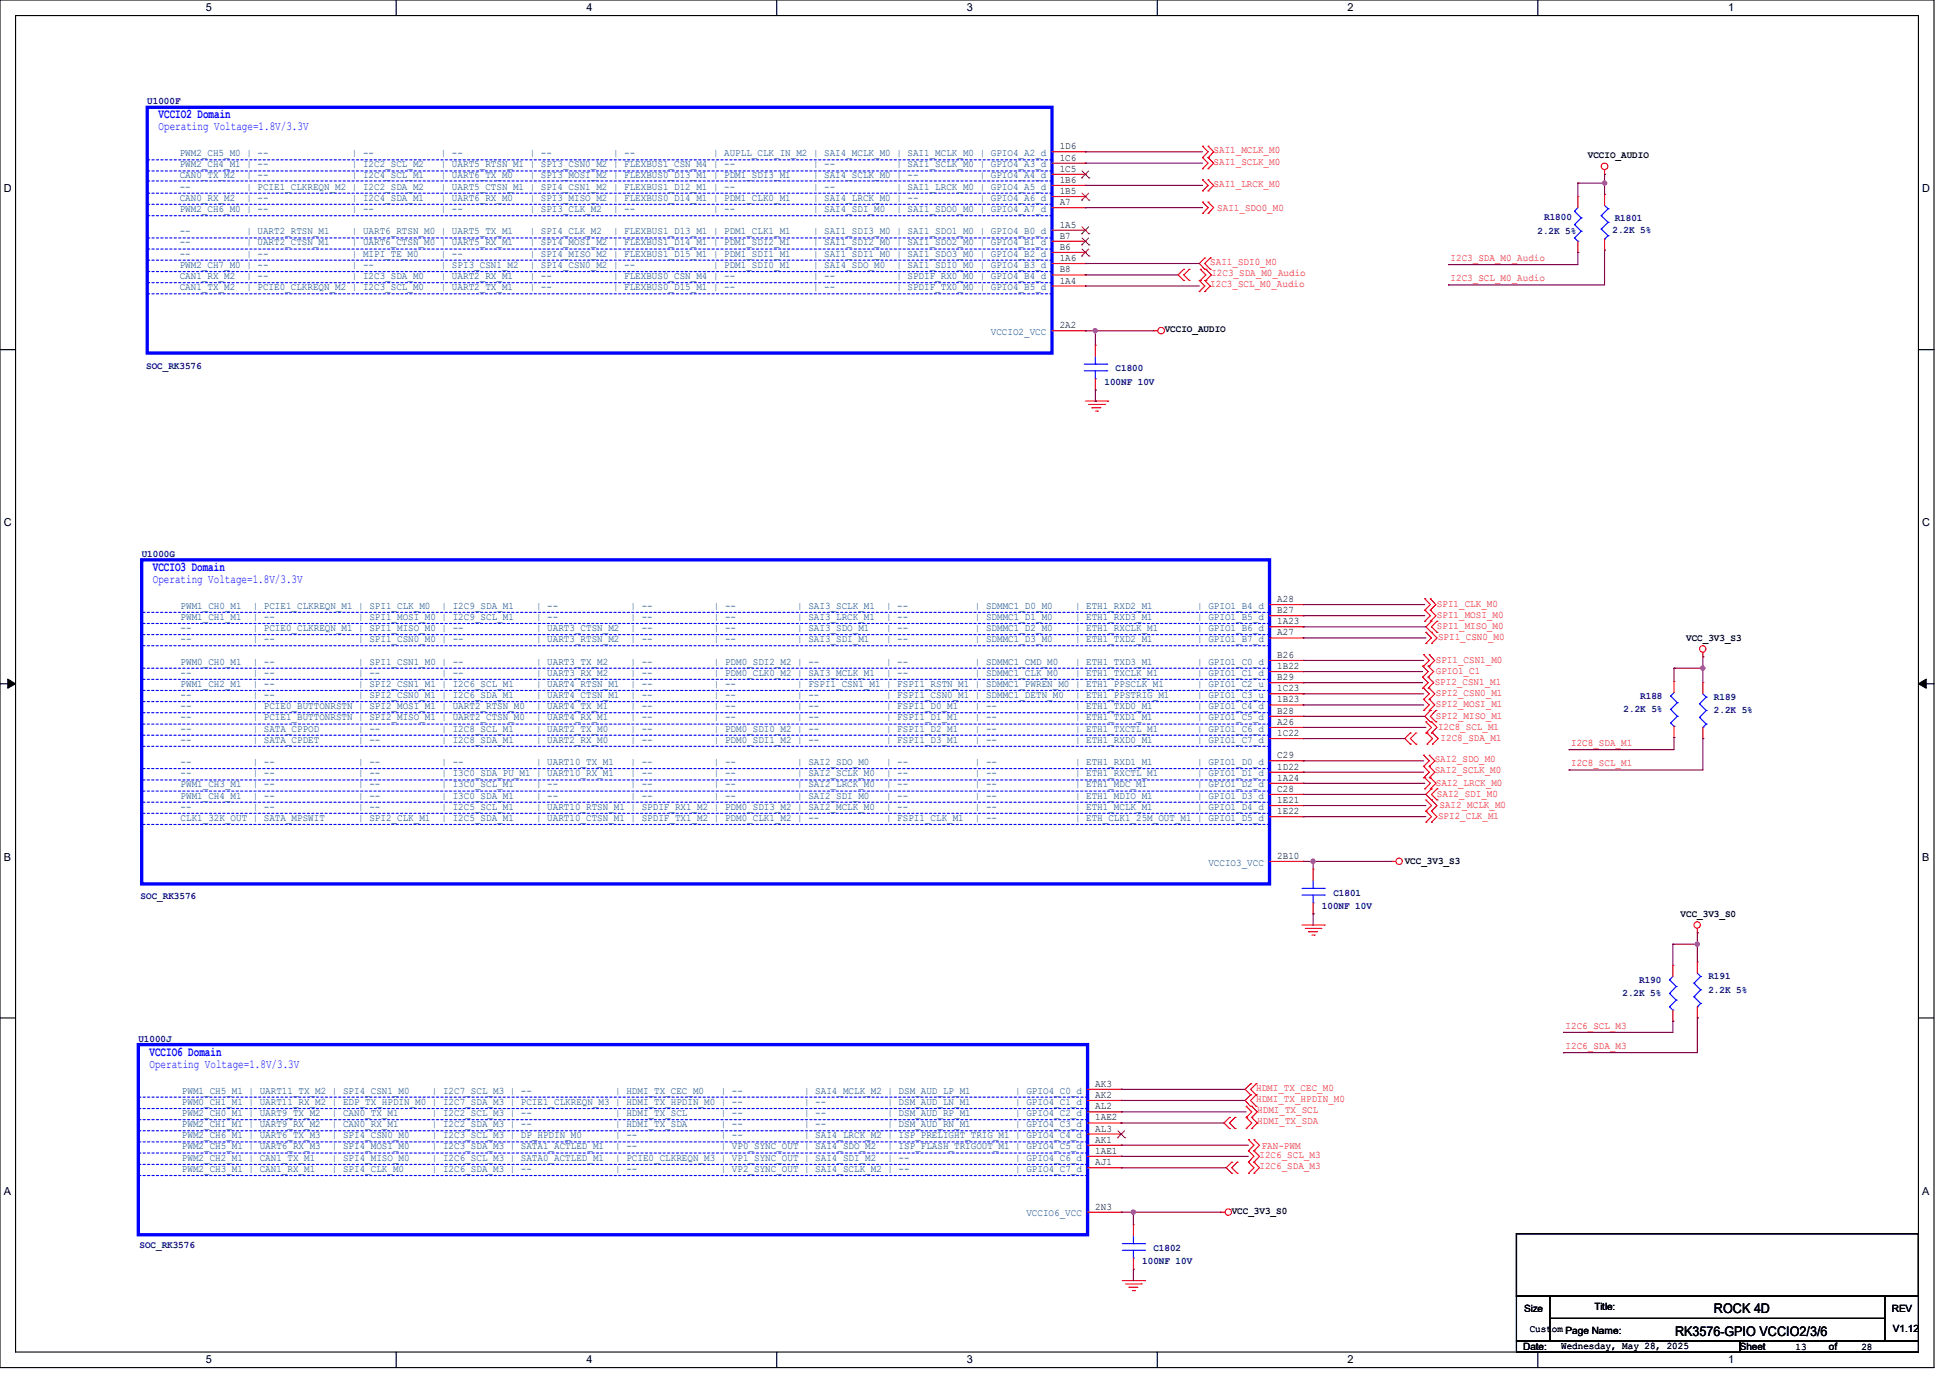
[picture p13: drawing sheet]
<svg xmlns="http://www.w3.org/2000/svg" width="297mm" height="210mm" viewBox="0 0 297 210" stroke-linecap="round" stroke-linejoin="round" font-family="sans-serif">
<defs><g id="words">
<g font-size="2" fill="#00f">
<text x="24.2" y="18">VCCIO2 Domain</text>
<text x="23.3" y="87">VCCIO3 Domain</text>
<text x="22.8" y="160.8">VCCIO6 Domain</text>
</g>
<g font-size="2">
<text x="255.3" y="203.5">RK3576-GPIO VCCIO2/3/6</text>
<text x="261.2" y="200">ROCK 4D</text>
</g>
<g font-size="1.9" fill="#00f">
<text x="24.2" y="19.9">Operating Voltage=1.8V/3.3V</text>
<text x="23.3" y="88.8">Operating Voltage=1.8V/3.3V</text>
<text x="22.8" y="162.6">Operating Voltage=1.8V/3.3V</text>
</g>
<g font-size="1.7">
<text x="31.4" y="1.7">5</text>
<text x="89.4" y="1.7">4</text>
<text x="147.4" y="1.7">3</text>
<text x="205.4" y="1.7">2</text>
<text x="263.4" y="1.7">1</text>
<text x=".6" y="29.3">D</text>
<text x="292.9" y="29.3">D</text>
<text x=".6" y="80.2">C</text>
<text x="292.9" y="80.2">C</text>
<text x=".6" y="131.1">B</text>
<text x="292.9" y="131.1">B</text>
<text x=".6" y="181.9">A</text>
<text x="292.9" y="181.9">A</text>
<text x="31.4" y="207.6">5</text>
<text x="89.4" y="207.6">4</text>
<text x="147.4" y="207.6">3</text>
<text x="205.4" y="207.6">2</text>
<text x="263.4" y="207.6">1</text>
</g>
<g font-size="1.5" fill="#00007f">
<text x="22.4" y="15.9">U1000F</text>
<text x="234.3" y="35.6">2.2K 5%</text>
<text x="235.3" y="33.4">R1800</text>
<text x="245.7" y="35.5">2.2K 5%</text>
<text x="246.1" y="33.6">R1801</text>
<text x="22.3" y="56.2">SOC_RK3576</text>
<text x="168.3" y="58.6">100NF 10V</text>
<text x="170" y="56.6">C1800</text>
<text x="21.6" y="84.8">U1000G</text>
<text x="250" y="106.4">R188</text>
<text x="261.2" y="106.6">R189</text>
<text x="247.4" y="108.5">2.2K 5%</text>
<text x="261.2" y="108.6">2.2K 5%</text>
<text x="21.4" y="136.9">SOC_RK3576</text>
<text x="203.2" y="136.4">C1801</text>
<text x="201.5" y="138.4">100NF 10V</text>
<text x="249.8" y="149.6">R190</text>
<text x="260.3" y="149.1">R191</text>
<text x="247.3" y="151.7">2.2K 5%</text>
<text x="260.3" y="151.2">2.2K 5%</text>
<text x="21.1" y="158.7">U1000J</text>
<text x="21.3" y="190">SOC_RK3576</text>
<text x="175.8" y="190.5">C1802</text>
<text x="174.1" y="192.5">100NF 10V</text>
</g>
<g font-size="1.5" fill="#003f7f">
<text x="27.4" y="23.7">PWM2_CH5_M0 | --</text>
<text x="53.6" y="23.7">| --</text>
<text x="67.2" y="23.7">| --</text>
<text x="80.7" y="23.7">| --</text>
<text x="93.4" y="23.7">| --</text>
<text x="108.7" y="23.7">| AUPLL_CLK_IN_M2 | SAI4_MCLK_M0 | SAI1_MCLK_M0 | GPIO4_A2_d</text>
<text x="27.4" y="25.5">PWM2_CH4_M1 | --</text>
<text x="27.4" y="27.2">CAN0_TX_M2</text>
<text x="27.4" y="28.9">--</text>
<text x="37.5" y="27.2">| --</text>
<text x="37.5" y="28.9">| PCIE1_CLKREQN_M2 | I2C2_SDA_M2</text>
<text x="53.6" y="25.5">| I2C2_SCL_M2</text>
<text x="53.6" y="27.2">| I2C4_SCL_M1</text>
<text x="67.2" y="25.5">| UART5_RTSN_M1 | SPI3_CSN0_M2 | FLEXBUS1_CSN_M4 | --</text>
<text x="67.2" y="27.2">| UART6_TX_M0</text>
<text x="67.2" y="28.9">| UART5_CTSN_M1 | SPI4_CSN1_M2 | FLEXBUS1_D12_M1 | --</text>
<text x="80.7" y="27.2">| SPI3_MOSI_M2 | FLEXBUS0_D13_M1 | PDM1_SDI3_M1</text>
<text x="123.9" y="25.5">| --</text>
<text x="123.9" y="27.2">| SAI4_SCLK_M0 | --</text>
<text x="123.9" y="28.9">| --</text>
<text x="136.6" y="25.5">| SAI1_SCLK_M0 | GPIO4_A3_d</text>
<text x="136.6" y="28.9">| SAI1_LRCK_M0 | GPIO4_A5_d</text>
<text x="149.3" y="27.2">| GPIO4_A4_d</text>
<text x="27.4" y="30.6">CAN0_RX_M2</text>
<text x="27.4" y="32.3">PWM2_CH6_M0 | --</text>
<text x="27.4" y="35.7">--</text>
<text x="37.5" y="30.6">| --</text>
<text x="37.5" y="35.7">| UART2_RTSN_M1</text>
<text x="53.6" y="30.6">| I2C4_SDA_M1</text>
<text x="53.6" y="32.3">| --</text>
<text x="53.6" y="35.7">| UART6_RTSN_M0 | UART5_TX_M1</text>
<text x="67.2" y="30.6">| UART6_RX_M0</text>
<text x="67.2" y="32.3">| --</text>
<text x="80.7" y="30.6">| SPI3_MISO_M2 | FLEXBUS0_D14_M1 | PDM1_CLK0_M1</text>
<text x="80.7" y="32.3">| SPI3_CLK_M2</text>
<text x="80.7" y="35.7">| SPI4_CLK_M2</text>
<text x="93.4" y="32.3">| --</text>
<text x="93.4" y="35.7">| FLEXBUS1_D13_M1 | PDM1_CLK1_M1</text>
<text x="108.7" y="32.3">| --</text>
<text x="123.9" y="30.6">| SAI4_LRCK_M0 | --</text>
<text x="123.9" y="32.3">| SAI4_SDI_M0</text>
<text x="123.9" y="35.7">| SAI1_SDI3_M0 | SAI1_SDO1_M0 | GPIO4_B0_d</text>
<text x="136.6" y="32.3">| SAI1_SDO0_M0 | GPIO4_A7_d</text>
<text x="149.3" y="30.6">| GPIO4_A6_d</text>
<text x="27.4" y="37.4">--</text>
<text x="27.4" y="39.1">--</text>
<text x="27.4" y="40.8">PWM2_CH7_M0 | --</text>
<text x="37.5" y="37.4">| UART2_CTSN_M1</text>
<text x="37.5" y="39.1">| --</text>
<text x="53.6" y="37.4">| UART6_CTSN_M0 | UART5_RX_M1</text>
<text x="53.6" y="39.1">| MIPI_TE_M0</text>
<text x="53.6" y="40.8">| --</text>
<text x="67.2" y="39.1">| --</text>
<text x="67.2" y="40.8">| SPI3_CSN1_M2</text>
<text x="80.7" y="37.4">| SPI4_MOSI_M2 | FLEXBUS1_D14_M1 | PDM1_SDI2_M1</text>
<text x="80.7" y="39.1">| SPI4_MISO_M2 | FLEXBUS1_D15_M1 | PDM1_SDI1_M1</text>
<text x="80.7" y="40.8">| SPI4_CSN0_M2 | --</text>
<text x="108.7" y="40.8">| PDM1_SDI0_M1</text>
<text x="123.9" y="37.4">| SAI1_SDI2_M0 | SAI1_SDO2_M0 | GPIO4_B1_d</text>
<text x="123.9" y="39.1">| SAI1_SDI1_M0 | SAI1_SDO3_M0 | GPIO4_B2_d</text>
<text x="123.9" y="40.8">| SAI4_SDO_M0</text>
<text x="136.6" y="40.8">| SAI1_SDI0_M0 | GPIO4_B3_d</text>
<text x="27.4" y="42.5">CAN1_RX_M2</text>
<text x="27.4" y="44.2">CAN1_TX_M2</text>
<text x="37.5" y="42.5">| --</text>
<text x="37.5" y="44.2">| PCIE0_CLKREQN_M2 | I2C3_SCL_M0</text>
<text x="53.6" y="42.5">| I2C3_SDA_M0</text>
<text x="67.2" y="42.5">| UART2_RX_M1</text>
<text x="67.2" y="44.2">| UART2_TX_M1</text>
<text x="80.7" y="42.5">| --</text>
<text x="80.7" y="44.2">| --</text>
<text x="93.4" y="42.5">| FLEXBUS0_CSN_M4 | --</text>
<text x="93.4" y="44.2">| FLEXBUS0_D15_M1 | --</text>
<text x="123.9" y="42.5">| --</text>
<text x="123.9" y="44.2">| --</text>
<text x="136.6" y="42.5">| SPDIF_RX0_M0 | GPIO4_B4_d</text>
<text x="136.6" y="44.2">| SPDIF_TX0_M0 | GPIO4_B5_d</text>
<text x="151" y="51">VCCIO2_VCC</text>
<text x="27.5" y="92.7">PWM1_CH0_M1</text>
<text x="27.5" y="94.4">PWM1_CH1_M1</text>
<text x="38.5" y="92.7">| PCIE1_CLKREQN_M1 | SPI1_CLK_M0</text>
<text x="38.5" y="94.4">| --</text>
<text x="54.6" y="94.4">| SPI1_MOSI_M0 | I2C9_SCL_M1</text>
<text x="67.3" y="92.7">| I2C9_SDA_M1</text>
<text x="81.7" y="92.7">| --</text>
<text x="81.7" y="94.4">| --</text>
<text x="96.1" y="92.7">| --</text>
<text x="96.1" y="94.4">| --</text>
<text x="108.8" y="92.7">| --</text>
<text x="108.8" y="94.4">| --</text>
<text x="121.5" y="92.7">| SAI3_SCLK_M1</text>
<text x="121.5" y="94.4">| SAI3_LRCK_M1</text>
<text x="135" y="92.7">| --</text>
<text x="135" y="94.4">| --</text>
<text x="148.6" y="92.7">| SDMMC1_D0_M0</text>
<text x="148.6" y="94.4">| SDMMC1_D1_M0</text>
<text x="163.8" y="92.7">| ETH1_RXD2_M1</text>
<text x="163.8" y="94.4">| ETH1_RXD3_M1</text>
<text x="182.5" y="92.7">| GPIO1_B4_d</text>
<text x="182.5" y="94.4">| GPIO1_B5_d</text>
<text x="27.5" y="96.1">--</text>
<text x="27.5" y="97.8">--</text>
<text x="27.5" y="101.2">PWM0_CH0_M1</text>
<text x="38.5" y="96.1">| PCIE0_CLKREQN_M1 | SPI1_MISO_M0 | --</text>
<text x="38.5" y="97.8">| --</text>
<text x="38.5" y="101.2">| --</text>
<text x="54.6" y="97.8">| SPI1_CSN0_M0 | --</text>
<text x="54.6" y="101.2">| SPI1_CSN1_M0 | --</text>
<text x="81.7" y="96.1">| UART3_CTSN_M2</text>
<text x="81.7" y="97.8">| UART3_RTSN_M2</text>
<text x="81.7" y="101.2">| UART3_TX_M2</text>
<text x="96.1" y="96.1">| --</text>
<text x="96.1" y="97.8">| --</text>
<text x="96.1" y="101.2">| --</text>
<text x="108.8" y="96.1">| --</text>
<text x="108.8" y="97.8">| --</text>
<text x="108.8" y="101.2">| PDM0_SDI2_M2 | --</text>
<text x="121.5" y="96.1">| SAI3_SDO_M1</text>
<text x="121.5" y="97.8">| SAI3_SDI_M1</text>
<text x="135" y="96.1">| --</text>
<text x="135" y="97.8">| --</text>
<text x="135" y="101.2">| --</text>
<text x="148.6" y="96.1">| SDMMC1_D2_M0</text>
<text x="148.6" y="97.8">| SDMMC1_D3_M0</text>
<text x="148.6" y="101.2">| SDMMC1_CMD_M0</text>
<text x="163.8" y="96.1">| ETH1_RXCLK_M1</text>
<text x="163.8" y="97.8">| ETH1_TXD2_M1</text>
<text x="163.8" y="101.2">| ETH1_TXD3_M1</text>
<text x="182.5" y="96.1">| GPIO1_B6_d</text>
<text x="182.5" y="97.8">| GPIO1_B7_d</text>
<text x="182.5" y="101.2">| GPIO1_C0_d</text>
<text x="27.5" y="102.9">--</text>
<text x="27.5" y="104.6">PWM1_CH2_M1</text>
<text x="27.5" y="106.3">--</text>
<text x="27.5" y="108">--</text>
<text x="38.5" y="102.9">| --</text>
<text x="38.5" y="104.6">| --</text>
<text x="38.5" y="106.3">| --</text>
<text x="38.5" y="108">| PCIE0_BUTTONRSTN | SPI2_MOSI_M1 | UART2_RTSN_M0</text>
<text x="54.6" y="102.9">| --</text>
<text x="54.6" y="104.6">| SPI2_CSN1_M1 | I2C6_SCL_M1</text>
<text x="54.6" y="106.3">| SPI2_CSN0_M1 | I2C6_SDA_M1</text>
<text x="67.3" y="102.9">| --</text>
<text x="81.7" y="102.9">| UART3_RX_M2</text>
<text x="81.7" y="104.6">| UART4_RTSN_M1</text>
<text x="81.7" y="106.3">| UART4_CTSN_M1</text>
<text x="81.7" y="108">| UART4_TX_M1</text>
<text x="96.1" y="102.9">| --</text>
<text x="96.1" y="104.6">| --</text>
<text x="96.1" y="106.3">| --</text>
<text x="96.1" y="108">| --</text>
<text x="108.8" y="102.9">| PDM0_CLK0_M2 | SAI3_MCLK_M1</text>
<text x="108.8" y="104.6">| --</text>
<text x="108.8" y="106.3">| --</text>
<text x="108.8" y="108">| --</text>
<text x="121.5" y="104.6">| FSPI1_CSN1_M1 | FSPI1_RSTN_M1 | SDMMC1_PWREN_M0 | ETH1_PPSCLK_M1</text>
<text x="121.5" y="106.3">| --</text>
<text x="121.5" y="108">| --</text>
<text x="135" y="102.9">| --</text>
<text x="135" y="106.3">| FSPI1_CSN0_M1 | SDMMC1_DETN_M0</text>
<text x="135" y="108">| FSPI1_D0_M1</text>
<text x="148.6" y="102.9">| SDMMC1_CLK_M0</text>
<text x="148.6" y="108">| --</text>
<text x="163.8" y="102.9">| ETH1_TXCLK_M1</text>
<text x="163.8" y="106.3">| ETH1_PPSTRIG_M1</text>
<text x="163.8" y="108">| ETH1_TXD0_M1</text>
<text x="182.5" y="102.9">| GPIO1_C1_d</text>
<text x="182.5" y="104.6">| GPIO1_C2_u</text>
<text x="182.5" y="106.3">| GPIO1_C3_u</text>
<text x="182.5" y="108">| GPIO1_C4_d</text>
<text x="27.5" y="109.7">--</text>
<text x="27.5" y="111.4">--</text>
<text x="27.5" y="113.1">--</text>
<text x="38.5" y="109.7">| PCIE1_BUTTONRSTN | SPI2_MISO_M1 | UART2_CTSN_M0</text>
<text x="38.5" y="111.4">| SATA_CPPOD</text>
<text x="38.5" y="113.1">| SATA_CPDET</text>
<text x="54.6" y="111.4">| --</text>
<text x="54.6" y="113.1">| --</text>
<text x="67.3" y="111.4">| I2C8_SCL_M1</text>
<text x="67.3" y="113.1">| I2C8_SDA_M1</text>
<text x="81.7" y="109.7">| UART4_RX_M1</text>
<text x="81.7" y="111.4">| UART2_TX_M0</text>
<text x="81.7" y="113.1">| UART2_RX_M0</text>
<text x="96.1" y="109.7">| --</text>
<text x="96.1" y="111.4">| --</text>
<text x="96.1" y="113.1">| --</text>
<text x="108.8" y="109.7">| --</text>
<text x="108.8" y="111.4">| PDM0_SDI0_M2 | --</text>
<text x="108.8" y="113.1">| PDM0_SDI1_M2 | --</text>
<text x="121.5" y="109.7">| --</text>
<text x="135" y="109.7">| FSPI1_D1_M1</text>
<text x="135" y="111.4">| FSPI1_D2_M1</text>
<text x="135" y="113.1">| FSPI1_D3_M1</text>
<text x="148.6" y="109.7">| --</text>
<text x="148.6" y="111.4">| --</text>
<text x="148.6" y="113.1">| --</text>
<text x="163.8" y="109.7">| ETH1_TXD1_M1</text>
<text x="163.8" y="111.4">| ETH1_TXCTL_M1</text>
<text x="163.8" y="113.1">| ETH1_RXD0_M1</text>
<text x="182.5" y="109.7">| GPIO1_C5_d</text>
<text x="182.5" y="111.4">| GPIO1_C6_d</text>
<text x="182.5" y="113.1">| GPIO1_C7_d</text>
<text x="27.5" y="116.5">--</text>
<text x="27.5" y="118.2">--</text>
<text x="27.5" y="119.9">PWM1_CH3_M1</text>
<text x="38.5" y="116.5">| --</text>
<text x="38.5" y="118.2">| --</text>
<text x="38.5" y="119.9">| --</text>
<text x="54.6" y="116.5">| --</text>
<text x="54.6" y="118.2">| --</text>
<text x="54.6" y="119.9">| --</text>
<text x="67.3" y="116.5">| --</text>
<text x="67.3" y="118.2">| I3C0_SDA_PU_M1 | UART10_RX_M1</text>
<text x="67.3" y="119.9">| I3C0_SCL_M1</text>
<text x="81.7" y="116.5">| UART10_TX_M1</text>
<text x="81.7" y="119.9">| --</text>
<text x="96.1" y="116.5">| --</text>
<text x="96.1" y="118.2">| --</text>
<text x="96.1" y="119.9">| --</text>
<text x="108.8" y="116.5">| --</text>
<text x="108.8" y="118.2">| --</text>
<text x="108.8" y="119.9">| --</text>
<text x="121.5" y="116.5">| SAI2_SDO_M0</text>
<text x="121.5" y="118.2">| SAI2_SCLK_M0</text>
<text x="121.5" y="119.9">| SAI2_LRCK_M0</text>
<text x="135" y="116.5">| --</text>
<text x="135" y="118.2">| --</text>
<text x="135" y="119.9">| --</text>
<text x="148.6" y="116.5">| --</text>
<text x="148.6" y="118.2">| --</text>
<text x="148.6" y="119.9">| --</text>
<text x="163.8" y="116.5">| ETH1_RXD1_M1</text>
<text x="163.8" y="118.2">| ETH1_RXCTL_M1</text>
<text x="163.8" y="119.9">| ETH1_MDC_M1</text>
<text x="182.5" y="116.5">| GPIO1_D0_d</text>
<text x="182.5" y="118.2">| GPIO1_D1_d</text>
<text x="182.5" y="119.9">| GPIO1_D2_d</text>
<text x="27.5" y="121.6">PWM1_CH4_M1</text>
<text x="27.5" y="123.3">--</text>
<text x="27.5" y="125">CLK1_32K_OUT | SATA_MPSWIT</text>
<text x="38.5" y="121.6">| --</text>
<text x="38.5" y="123.3">| --</text>
<text x="54.6" y="121.6">| --</text>
<text x="54.6" y="123.3">| --</text>
<text x="54.6" y="125">| SPI2_CLK_M1</text>
<text x="67.3" y="121.6">| I3C0_SDA_M1</text>
<text x="67.3" y="123.3">| I2C5_SCL_M1</text>
<text x="67.3" y="125">| I2C5_SDA_M1</text>
<text x="81.7" y="121.6">| --</text>
<text x="81.7" y="123.3">| UART10_RTSN_M1 | SPDIF_RX1_M2 | PDM0_SDI3_M2 | SAI2_MCLK_M0</text>
<text x="81.7" y="125">| UART10_CTSN_M1 | SPDIF_TX1_M2 | PDM0_CLK1_M2 | --</text>
<text x="96.1" y="121.6">| --</text>
<text x="108.8" y="121.6">| --</text>
<text x="121.5" y="121.6">| SAI2_SDI_M0</text>
<text x="135" y="121.6">| --</text>
<text x="135" y="123.3">| --</text>
<text x="135" y="125">| FSPI1_CLK_M1</text>
<text x="148.6" y="121.6">| --</text>
<text x="148.6" y="123.3">| --</text>
<text x="148.6" y="125">| --</text>
<text x="163.8" y="121.6">| ETH1_MDIO_M1</text>
<text x="163.8" y="123.3">| ETH1_MCLK_M1</text>
<text x="163.8" y="125">| ETH_CLK1_25M_OUT_M1 | GPIO1_D5_d</text>
<text x="182.5" y="121.6">| GPIO1_D3_d</text>
<text x="182.5" y="123.3">| GPIO1_D4_d</text>
<text x="184.1" y="131.8">VCCIO3_VCC</text>
<text x="27.7" y="166.5">PWM1_CH5_M1 | UART11_TX_M2 | SPI4_CSN1_M0</text>
<text x="65.8" y="166.5">| I2C7_SCL_M3 | --</text>
<text x="93.8" y="166.5">| HDMI_TX_CEC_M0</text>
<text x="109.9" y="166.5">| --</text>
<text x="122.6" y="166.5">| SAI4_MCLK_M2 | DSM_AUD_LP_M1</text>
<text x="154.7" y="166.5">| GPIO4_C0_d</text>
<text x="27.7" y="168.2">PWM0_CH1_M1 | UART11_RX_M2 | EDP_TX_HPDIN_M0 | I2C7_SDA_M3 | PCIE1_CLKREQN_M3 | HDMI_TX_HPDIN_M0 | --</text>
<text x="27.7" y="170">PWM2_CH0_M1 | UART9_TX_M2</text>
<text x="27.7" y="171.7">PWM2_CH1_M1 | UART9_RX_M2</text>
<text x="27.7" y="173.4">PWM2_CH6_M1 | UART6_TX_M3</text>
<text x="50.6" y="170">| CAN0_TX_M1</text>
<text x="50.6" y="171.7">| CAN0_RX_M1</text>
<text x="50.6" y="173.4">| SPI4_CSN0_M0</text>
<text x="65.8" y="170">| I2C2_SCL_M3 | --</text>
<text x="65.8" y="171.7">| I2C2_SDA_M3 | --</text>
<text x="65.8" y="173.4">| I2C3_SCL_M3 | DP_HPDIN_M0</text>
<text x="93.8" y="170">| HDMI_TX_SCL</text>
<text x="93.8" y="171.7">| HDMI_TX_SDA</text>
<text x="93.8" y="173.4">| --</text>
<text x="109.9" y="170">| --</text>
<text x="109.9" y="171.7">| --</text>
<text x="109.9" y="173.4">| --</text>
<text x="122.6" y="168.2">| --</text>
<text x="122.6" y="170">| --</text>
<text x="122.6" y="171.7">| --</text>
<text x="122.6" y="173.4">| SAI4_LRCK_M2 | ISP_PRELIGHT_TRIG_M1 | GPIO4_C4_d</text>
<text x="135.2" y="168.2">| DSM_AUD_LN_M1</text>
<text x="135.2" y="170">| DSM_AUD_RP_M1</text>
<text x="135.2" y="171.7">| DSM_AUD_RN_M1</text>
<text x="154.7" y="168.2">| GPIO4_C1_d</text>
<text x="154.7" y="170">| GPIO4_C2_d</text>
<text x="154.7" y="171.7">| GPIO4_C3_d</text>
<text x="27.7" y="175">PWM2_CH5_M1 | UART6_RX_M3</text>
<text x="27.7" y="176.7">PWM2_CH2_M1 | CAN1_TX_M1</text>
<text x="27.7" y="178.5">PWM2_CH3_M1 | CAN1_RX_M1</text>
<text x="50.6" y="175">| SPI4_MOSI_M0</text>
<text x="50.6" y="176.7">| SPI4_MISO_M0</text>
<text x="50.6" y="178.5">| SPI4_CLK_M0</text>
<text x="65.8" y="175">| I2C3_SDA_M3 | SATA1_ACTLED_M1</text>
<text x="65.8" y="176.7">| I2C6_SCL_M3 | SATA0_ACTLED_M1</text>
<text x="65.8" y="178.5">| I2C6_SDA_M3 | --</text>
<text x="93.8" y="175">| --</text>
<text x="93.8" y="176.7">| PCIE0_CLKREQN_M3 | VP1_SYNC_OUT | SAI4_SDI_M2</text>
<text x="93.8" y="178.5">| --</text>
<text x="109.9" y="175">| VP0_SYNC_OUT | SAI4_SDO_M2</text>
<text x="109.9" y="178.5">| VP2_SYNC_OUT | SAI4_SCLK_M2 | --</text>
<text x="135.2" y="175">| ISP_FLASH_TRIGOUT_M1 | GPIO4_C5_d</text>
<text x="135.2" y="176.7">| --</text>
<text x="154.7" y="176.7">| GPIO4_C6_d</text>
<text x="154.7" y="178.5">| GPIO4_C7_d</text>
<text x="156.4" y="185.2">VCCIO6_VCC</text>
</g>
<g font-size="1.5">
<text x="161.5" y="22.7">1D6</text>
<text x="161.5" y="24.5">1C6</text>
<text x="161.5" y="26.2">1C5</text>
<text x="161.5" y="27.9">1B6</text>
<text x="161.5" y="29.5">1B5</text>
<text x="242" y="24">VCCIO_AUDIO</text>
<text x="161.5" y="31.2">A7</text>
<text x="161.5" y="34.7">1A5</text>
<text x="161.5" y="36.4">B7</text>
<text x="161.5" y="38.1">B6</text>
<text x="161.5" y="39.8">1A6</text>
<text x="161.5" y="41.5">B8</text>
<text x="161.5" y="43.2">1A4</text>
<text x="161.5" y="50">2A2</text>
<text x="177.5" y="50.6">VCCIO_AUDIO</text>
<text x="194.6" y="91.7">A28</text>
<text x="194.6" y="93.4">B27</text>
<text x="194.6" y="95.1">1A23</text>
<text x="194.6" y="96.8">A27</text>
<text x="194.6" y="100.2">B26</text>
<text x="194.6" y="101.9">1B22</text>
<text x="257" y="97.6">VCC_3V3_S3</text>
<text x="194.6" y="103.6">B29</text>
<text x="194.6" y="105.3">1C23</text>
<text x="194.6" y="107">1B23</text>
<text x="194.6" y="108.7">B28</text>
<text x="194.6" y="110.4">A26</text>
<text x="194.6" y="112.1">1C22</text>
<text x="194.6" y="115.5">C29</text>
<text x="194.6" y="117.2">1D22</text>
<text x="194.6" y="118.9">1A24</text>
<text x="194.6" y="120.6">C28</text>
<text x="194.6" y="122.3">1E21</text>
<text x="194.6" y="124">1E22</text>
<text x="194.6" y="130.8">2B10</text>
<text x="214.1" y="131.6">VCC_3V3_S3</text>
<text x="256.1" y="139.6">VCC_3V3_S0</text>
<text x="166.9" y="165.5">AK3</text>
<text x="166.9" y="167.2">AK2</text>
<text x="166.9" y="169">AL2</text>
<text x="166.9" y="170.6">1AE2</text>
<text x="166.9" y="172.3">AL3</text>
<text x="166.9" y="174">AK1</text>
<text x="166.9" y="175.7">1AE1</text>
<text x="166.9" y="177.5">AJ1</text>
<text x="166.9" y="184.2">2N3</text>
<text x="187.7" y="184.9">VCC_3V3_S0</text>
<text x="232.3" y="199.8">Size</text>
<text x="233.1" y="202.9">Custom Page Name:</text>
<text x="243" y="199.5">Title:</text>
<text x="288.3" y="199.8">REV</text>
<text x="288.5" y="202.9">V1.12</text>
<text x="232.1" y="205.6">Date:</text>
<text x="237.9" y="205.4">Wednesday, May 28, 2025</text>
<text x="265.1" y="205.6">Sheet</text>
<text x="273.6" y="205.6">13</text>
<text x="278.7" y="205.6">of</text>
<text x="283.7" y="205.6">28</text>
</g>
<g font-size="1.5" fill="#f00">
<text x="184.9" y="23.3">SAI1_MCLK_M0</text>
<text x="184.9" y="25.1">SAI1_SCLK_M0</text>
<text x="184.9" y="28.4">SAI1_LRCK_M0</text>
<text x="185.5" y="32.2">SAI1_SDO0_M0</text>
<text x="184.4" y="40.3">SAI1_SDI0_M0</text>
<text x="221.1" y="39.8">I2C3_SDA_M0_Audio</text>
<text x="184.4" y="43.8">I2C3_SCL_M0_Audio</text>
<text x="184.6" y="42.1">I2C3_SDA_M0_Audio</text>
<text x="221.1" y="42.8">I2C3_SCL_M0_Audio</text>
<text x="219" y="92.4">SPI1_CLK_M0</text>
<text x="219" y="94.1">SPI1_MOSI_M0</text>
<text x="219" y="95.8">SPI1_MISO_M0</text>
<text x="218.8" y="100.9">SPI1_CSN1_M0</text>
<text x="219.2" y="97.5">SPI1_CSN0_M0</text>
<text x="218.6" y="104.4">SPI2_CSN1_M1</text>
<text x="218.8" y="102.7">GPIO1_C1</text>
<text x="218.8" y="107.7">SPI2_MOSI_M1</text>
<text x="218.8" y="106">SPI2_CSN0_M1</text>
<text x="218.8" y="109.4">SPI2_MISO_M1</text>
<text x="219.2" y="111.2">I2C8_SCL_M1</text>
<text x="219.5" y="112.9">I2C8_SDA_M1</text>
<text x="239.4" y="113.6">I2C8_SDA_M1</text>
<text x="218.6" y="116.1">SAI2_SDO_M0</text>
<text x="218.6" y="117.8">SAI2_SCLK_M0</text>
<text x="218.8" y="119.7">SAI2_LRCK_M0</text>
<text x="239.4" y="116.7">I2C8_SCL_M1</text>
<text x="219" y="121.4">SAI2_SDI_M0</text>
<text x="219.2" y="124.8">SPI2_CLK_M1</text>
<text x="219.4" y="123.1">SAI2_MCLK_M0</text>
<text x="238.6" y="156.7">I2C6_SCL_M3</text>
<text x="238.6" y="159.8">I2C6_SDA_M3</text>
<text x="191.4" y="167.8">HDMI_TX_HPDIN_M0</text>
<text x="191.4" y="166.1">HDMI_TX_CEC_M0</text>
<text x="191.6" y="169.5">HDMI_TX_SCL</text>
<text x="191.6" y="171.2">HDMI_TX_SDA</text>
<text x="191.9" y="176.3">I2C6_SCL_M3</text>
<text x="191.9" y="178.1">I2C6_SDA_M3</text>
<text x="192.3" y="175">FAN-PWM</text>
</g>
</g></defs>
<path d="M0 0h294.7v208.3h-294.7zM2.4 2.4h290v203.5h-290z" fill="none" stroke="#000" stroke-width=".17"/>
<g fill="#fff">
<path d="M31.4 .3h.9v1.8h-.9z"/>
<path d="M31.4 206.2h.9v1.8h-.9z"/>
</g>
<path d="M60.4 0v2.4M60.4 205.9v2.4" fill="none" stroke="#000" stroke-width=".17"/>
<g fill="#fff">
<path d="M89.4 .3h.9v1.8h-.9z"/>
<path d="M89.4 206.2h.9v1.8h-.9z"/>
</g>
<path d="M118.4 0v2.4M118.4 205.9v2.4" fill="none" stroke="#000" stroke-width=".17"/>
<g fill="#fff">
<path d="M147.4 .3h.9v1.8h-.9z"/>
<path d="M147.4 206.2h.9v1.8h-.9z"/>
</g>
<path d="M176.4 0v2.4M176.4 205.9v2.4" fill="none" stroke="#000" stroke-width=".17"/>
<g fill="#fff">
<path d="M205.4 .3h.9v1.8h-.9z"/>
<path d="M205.4 206.2h.9v1.8h-.9z"/>
</g>
<path d="M234.4 0v2.4M234.4 205.9v2.4" fill="none" stroke="#000" stroke-width=".17"/>
<g fill="#fff">
<path d="M263.4 .3h.9v1.8h-.9z"/>
<path d="M263.4 206.2h.9v1.8h-.9z"/>
<path d="M.6 27.8h1.2v1.9h-1.2z"/>
<path d="M292.9 27.8h1.2v1.9h-1.2z"/>
<path d="M.6 78.7h1.2v1.9h-1.2z"/>
<path d="M292.9 78.7h1.2v1.9h-1.2z"/>
</g>
<path d="M0 53.3h2.4M292.4 53.3h2.3" fill="none" stroke="#000" stroke-width=".17"/>
<g fill="#fff">
<path d="M.6 129.6h1.1v1.8h-1.1z"/>
<path d="M292.9 129.6h1.1v1.8h-1.1z"/>
</g>
<path d="M0 104.1h2.4M292.4 104.1h2.3" fill="none" stroke="#000" stroke-width=".17"/>
<path d="M1.2 103.4l1.2 .7-1.2 .7zM292.4 104.1l1.1-.7v1.4z" fill="#000" stroke="#000" stroke-width=".15"/>
<g fill="#fff">
<path d="M.6 180.5h1.1v1.8h-1.1z"/>
<path d="M292.9 180.5h1.1v1.8h-1.1z"/>
</g>
<path d="M0 155h2.4M292.4 155h2.3M231.1 187.9h61.3v9.5h-61.3zM231.1 197.4h5.1v6.8h-5.1zM236.2 197.4h51v3.4h-51zM287.2 197.4h5.2v6.8h-5.2zM231.1 204.2h34v1.7h-34zM236.2 200.8h51v3.4h-51zM265.1 204.2h27.3v1.7h-27.3z" fill="none" stroke="#000" stroke-width=".17"/>
<g fill="none" stroke="#f00" stroke-width=".17">
<path d="M160.3 23.1h5.1M160.3 24.8h5.1M160.3 26.5h5.1M160.3 28.2h5.1M160.3 29.9h5.1M160.3 31.6h5.1M160.3 35.1h5.1M160.3 36.7h5.1M160.3 38.4h5.1M165.4 23.1h.1M165.4 24.8h.1M165.4 26.5h.1"/>
<path d="M165.4 28.2h.1M165.4 29.9h.1M165.4 31.6h.1M165.4 35.1h.1M165.4 36.7h.1M165.4 38.4h.1M183.3 22.3h.1M183.3 24h.1M183.3 25.7h.1M183.3 27.4h.1M183.3 29.1h.1M183.3 30.8h.1"/>
<path d="M183.3 32.5h.1M183.3 22.3l.8 .8-.8 .9M183.3 24l.8 .8-.8 .9M183.3 27.4l.8 .8-.8 .9M183.3 30.8l.8 .8-.8 .9M183.6 39.3h.1M183.6 39.3l-.8 .8 .8 .9M184.1 22.3h.1M184.1 24h.1M184.1 25.7h.1M184.1 27.4h.1M184.1 29.1h.1"/>
<path d="M184.1 30.8h.1M184.1 32.5h.1M184.1 22.3l.9 .8-.9 .9M184.1 24l.9 .8-.9 .9M184.1 27.4l.9 .8-.9 .9M184.1 30.8l.9 .8-.9 .9M184.4 39.3h.1M184.4 39.3l-.8 .8 .8 .9M240.5 29.9h.1M240.5 38.4h.1M240.5 29.9v1.7M240.5 36.7v1.7"/>
<path d="M244.5 26.5h.1M244.5 29.6h.1M244.5 38.1h.1M244.5 25.9v.6M244.5 29.6v1.7M244.5 36.4v1.7M160.3 50.4h5.1M160.3 40.1h5.1M160.3 41.9h5.1M160.3 43.6h5.1M165.4 40.1h.1M165.4 41.9h.1"/>
<path d="M165.4 43.6h.1M165.4 50.4h.1M166.9 52.6h.1M166.9 59.4h.1M166.9 52.6v1.7M166.9 57.7v1.7M175.8 50.4h.1M175.8 50.4h.6M180.4 41h.1M180.4 42.7h.1M180.4 41l-.9 .9 .9 .8M181.2 42.7h.1"/>
<path d="M181.2 41h.1M181.2 41l-.8 .9 .8 .8M182.8 44.4h.1M182.8 42.7h.1M182.8 42.7l.8 .9-.8 .8M182.9 42.7h.1M182.9 41h.1M182.9 41l.9 .9-.9 .8M183.6 44.4h.1M183.6 42.7h.1M183.6 41h.1M183.6 42.7l.8 .9-.8 .8"/>
<path d="M183.8 42.7h.1M183.8 41h.1M183.8 41l.8 .9-.8 .8M184.4 41h.1M165.4 61.1h3.4M165.9 61.6h2.4M166.4 62.1h.1M166.4 62.1h1.4M166.9 62.6h.4M167.3 62.6h.1M168.3 61.6h.1M168.8 61.1h.1"/>
<path d="M193.5 92.1h5.1M193.5 93.8h5.1M193.5 95.5h5.1M193.5 97.2h5.1M198.6 92.1h.1M198.6 93.8h.1M198.6 95.5h.1M198.6 97.2h.1M217 99.7h.1M217 99.7l.8 .9-.8 .8M217.1 92.9h.1M217.1 91.2h.1"/>
<path d="M217.1 94.6h.1M217.1 91.2l.9 .9-.9 .8M217.1 92.9l.9 .9-.9 .8M217.3 98h.1M217.3 96.3h.1M217.3 96.3l.8 .9-.8 .8M217.8 99.7h.1M217.8 99.7l.9 .9-.9 .8M218 92.9h.1M218 91.2h.1M218 94.6h.1M218 91.2l.8 .9-.8 .8"/>
<path d="M218 92.9l.8 .9-.8 .8M218.1 98h.1M218.1 96.3h.1M218.1 94.6h.1M218.1 94.6l-.8 .9 1.7 1.7-.9 .8M219 96.3h.1M219 94.6h.1M219 94.6l-.9 .9 .9 .8M259.5 99.4v.6M193.5 100.6h5.1M193.5 102.3h5.1M193.5 104h5.1"/>
<path d="M193.5 105.7h5.1M193.5 107.4h5.1M193.5 109.1h5.1M193.5 110.8h5.1M193.5 112.5h5.1M193.5 115.9h5.1M193.5 117.6h5.1M193.5 119.3h5.1M198.6 100.6h.1M198.6 102.3h.1M198.6 104h.1M198.6 105.7h.1"/>
<path d="M198.6 107.4h.1M198.6 109.1h.1M198.6 110.8h.1M198.6 112.5h.1M198.6 115.9h.1M198.6 117.6h.1M198.6 119.3h.1M214.9 113.3h.1M214.9 111.6h.1M214.9 111.6l-.8 .9 .8 .8M215.8 111.6h.1M215.8 113.3h.1"/>
<path d="M215.8 111.6l-.9 .9 .9 .8M216.8 103.1h.1M216.8 101.4h.1M216.8 104.8h.1M216.8 101.4l.8 .9-.8 .8M216.8 103.1l.8 .9-.8 .8M217 116.7h.1M217 115h.1M217 118.4h.1M217 101.4h.1M217 108.2h.1M217 106.5h.1"/>
<path d="M217 104.8h.1M217 115l.8 .9-.8 .8M217 116.7l.8 .9-.8 .8M217 106.5l.8 .9-.8 .8M217 104.8l.8 .9-.8 .8M217.1 118.4h.1M217.1 118.4l.9 .9-.9 .8M217.3 111.6h.1M217.3 109.9h.1M217.3 109.9l.8 .9-.8 .8M217.5 111.6h.1M217.5 113.3h.1"/>
<path d="M217.5 111.6l.8 .9-.8 .8M217.6 103.1h.1M217.6 101.4h.1M217.6 104.8h.1M217.6 101.4l.9 .9-.9 .8M217.6 103.1l.9 .9-.9 .8M217.8 116.7h.1M217.8 115h.1M217.8 118.4h.1M217.8 101.4h.1M217.8 108.2h.1M217.8 106.5h.1"/>
<path d="M217.8 104.8h.1M217.8 115l.9 .9-.9 .8M217.8 116.7l.9 .9-.9 .8M217.8 106.5l.9 .9-.9 .8M217.8 104.8l.9 .9-.9 .8M218 118.4h.1M218 108.2h.1M218 109.9h.1M218 118.4l.8 .9-.8 .8M218 108.2l-.9 .9 .9 .8M218.1 111.6h.1M218.1 109.9h.1"/>
<path d="M218.1 109.9l.9 .9-.9 .8M218.3 111.6h.1M218.3 113.3h.1M218.3 111.6l.9 .9-.9 .8M218.8 109.9h.1M218.8 108.2h.1M218.8 108.2l-.8 .9 .8 .8M255.1 103.8h.1M255.1 112.3h.1M255.1 103.8v1.7M255.1 110.6v1.7M259.5 100h.1"/>
<path d="M259.5 104h.1M259.5 112.5h.1M259.5 104v1.7M259.5 110.8v1.7M193.5 131.2h5.1M193.5 121h5.1M193.5 122.7h5.1M193.5 124.4h5.1M198.6 121h.1M198.6 122.7h.1M198.6 124.4h.1M198.6 131.2h.1"/>
<path d="M200.1 132.4h.1M200.1 139.2h.1M200.1 132.4v1.7M200.1 137.5v1.7M212 131.2h.1M212 131.2h.7M217.1 120.1h.1M217.3 125.2h.1M217.3 123.5h.1M217.3 121.8h.1M217.3 123.5l.8 .9-.8 .8M217.3 121.8l.8 .9-.8 .8"/>
<path d="M218 120.1h.1M218.1 125.2h.1M218.1 123.5h.1M218.1 121.8h.1M218.1 120.1h.1M218.1 123.5l.9 .9-.9 .8M218.1 120.1l-.8 .9 1.7 1.7-.9 .8M219 121.8h.1M219 120.1h.1M219 120.1l-.9 .9 .9 .8M198.4 140.9h3.4M198.9 141.4h2.4"/>
<path d="M199.4 141.9h.1M199.4 141.9h1.4M199.9 142.4h.4M200.3 142.4h.1M201.3 141.4h.1M201.8 140.9h.1M254.9 147h.1M254.9 155.5h.1M254.9 147v1.7M254.9 153.8v1.7M258.7 142.1h.1M258.7 146.5h.1"/>
<path d="M258.7 155h.1M258.7 141.4v.7M258.7 146.5v1.7M258.7 153.3v1.7M165.7 165.9h5.2M165.7 167.6h5.2M165.7 169.3h5.2M165.7 171h5.2M165.7 172.7h5.2M165.7 174.4h5.2M165.7 176.1h5.2M165.7 177.8h5.2"/>
<path d="M170.9 165.9h.1M170.9 167.6h.1M170.9 169.3h.1M170.9 171h.1M170.9 172.7h.1M170.9 174.4h.1M170.9 176.1h.1M170.9 177.8h.1M187.4 170.2h.1M187.4 171.9h.1M187.4 170.2l-.9 .8 .9 .9M187.7 177h.1"/>
<path d="M187.7 178.7h.1M187.7 177l-.8 .8 .8 .9M188.2 171.9h.1M188.2 170.2h.1M188.2 170.2l-.8 .8 .8 .9M188.6 178.7h.1M188.6 177h.1M188.6 177l-.9 .8 .9 .9M189.9 170.2h.1M189.9 168.5h.1M189.9 171.9h.1M189.9 168.5l.9 .8-.9 .9"/>
<path d="M189.9 170.2l.9 .8-.9 .9M190.2 177h.1M190.2 175.3h.1M190.2 178.7h.1M190.2 173.6h.1M190.2 175.3l.9 .8-.9 .9M190.2 177l.9 .8-.9 .9M190.2 173.6l.9 .8-.9 .9M190.6 166.8h.1M190.6 168.5h.1M190.6 165.1h.1M190.6 166.8l-.9 .8 .9 .9"/>
<path d="M190.6 165.1l-.9 .8 .9 .9M190.8 170.2h.1M190.8 168.5h.1M190.8 171.9h.1M190.8 168.5l.8 .8-.8 .9M190.8 170.2l.8 .8-.8 .9M191.1 177h.1M191.1 175.3h.1M191.1 178.7h.1M191.1 173.6h.1M191.1 175.3l.8 .8-.8 .9M191.1 177l.8 .8-.8 .9"/>
<path d="M191.1 173.6l.8 .8-.8 .9M191.4 168.5h.1M191.4 166.8h.1M191.4 165.1h.1M191.4 166.8l-.8 .8 .8 .9M191.4 165.1l-.8 .8 .8 .9M165.7 184.6h5.2M170.9 184.6h.1M171 195h3.4M171.5 195.5h2.4M172 196h.1M172 196h1.4"/>
<path d="M172.6 196.6h.3M172.7 186.5h.1M172.7 193.3h.1M172.7 186.5v1.7M172.7 191.6v1.7M172.9 196.6h.1M173.9 195.5h.1M174.4 195h.1M186 184.6h.1M186 184.6h.7"/>
<circle cx="244.5" cy="25.3" r=".5"/>
<circle cx="177" cy="50.4" r=".5"/>
<circle cx="259.5" cy="98.8" r=".49"/>
<circle cx="213.2" cy="131.2" r=".49"/>
<circle cx="258.6" cy="140.9" r=".49"/>
<circle cx="187.2" cy="184.6" r=".49"/>
</g>
<g fill="none" stroke="#00f" stroke-width=".17">
<path d="M239.9 32.2h.1M239.9 34.2h.1M239.9 36.2h.1M239.9 32.2l1.1 1M239.9 34.2l1.1 1M239.9 36.2l.6 .5M240.5 36.7h.1M240.5 31.6l-.6 .6M241 33.2h.1M241 35.2h.1M241 33.2l-1.1 1M241 35.2l-1.1 1"/>
<path d="M244 32.9h.1M244 34.9h.1M244 32.9l1.1 1M244 34.9l1.1 1M244.5 36.4h.1M244.5 31.3l.6 .5M245.1 31.8h.1M245.1 33.9h.1M245.1 35.9h.1M245.1 31.8l-1.1 1.1M245.1 33.9l-1.1 1M245.1 35.9l-.6 .5"/>
<path d="M165.2 56.5h3.5M165.2 55.5h3.5M166.9 57.7h.1M166.9 55.5h.1M166.9 54.3v1.2M166.9 56.5v1.2M168.7 56.5h.1M168.7 55.5h.1M254.6 106h.1M254.6 108h.1M254.6 110.1h.1M254.6 106l1 1"/>
<path d="M254.6 108l1 1.1M254.6 110.1l.5 .5M255.1 110.6h.1M255.1 105.5l-.5 .5M255.6 107h.1M255.6 109.1h.1M255.6 107l-1 1M255.6 109.1l-1 1M259 107.2h.1M259 109.3h.1M259 107.2l1 1M259 109.3l1 1"/>
<path d="M259.5 110.8h.1M259.5 105.7l.5 .5M260 106.2h.1M260 108.2h.1M260 110.3h.1M260 106.2l-1 1M260 108.2l-1 1.1M260 110.3l-.5 .5M198.4 136.3h3.4M198.4 135.3h3.4M200.1 137.5h.1M200.1 135.3h.1"/>
<path d="M200.1 134.1v1.2M200.1 136.3v1.2M201.8 136.3h.1M201.8 135.3h.1M254.4 149.2h.1M254.4 151.3h.1M254.4 153.3h.1M254.4 149.2l1 1M254.4 151.3l1 1M254.4 153.3l.5 .5M254.9 153.8h.1M254.9 148.7l-.5 .5"/>
<path d="M255.4 150.2h.1M255.4 152.3h.1M255.4 150.2l-1 1.1M255.4 152.3l-1 1M258.1 149.7h.1M258.1 151.8h.1M258.1 149.7l1.1 1M258.1 151.8l1.1 1M258.7 153.3h.1M258.7 148.2l.5 .5M259.2 148.7h.1M259.2 150.7h.1"/>
<path d="M259.2 152.8h.1M259.2 148.7l-1.1 1M259.2 150.7l-1.1 1.1M259.2 152.8l-.5 .5M171 190.4h3.4M171 189.4h3.4M172.7 191.6h.1M172.7 189.4h.1M172.7 188.2v1.2M172.7 190.4v1.2M174.4 190.4h.1M174.4 189.4h.1"/>
</g>
<path d="M22.4 16.3h137.9v37.5h-137.9zM21.6 85.3h171.9v49.3h-171.9zM21.1 159.1h144.6v28.9h-144.6z" fill="none" stroke="#00f" stroke-width=".51"/>
<g fill="none" stroke="#00f" stroke-width=".17" stroke-dasharray=".3 .3">
<path d="M22.4 24.3h.1M22.4 26h.1M22.4 27.6h.1M22.4 29.4h.1M22.4 31.1h.1M22.4 32.9h.1M22.4 36.2h.1M22.4 37.9h.1M22.4 39.6h.1M160.3 24.3h-137.9M160.3 26h-137.9M160.3 27.6h-137.9"/>
<path d="M160.3 29.4h-137.9M160.3 31.1h-137.9M160.3 32.9h-137.9M160.3 36.2h-137.9M160.3 37.9h-137.9M160.3 39.6h-137.9M22.4 41.4h.1M22.4 43.1h.1M22.4 44.7h.1M160.3 41.4h-137.9M160.3 43.1h-137.9M160.3 44.7h-137.9"/>
<path d="M21.6 93.3h.1M21.6 95h.1M21.6 96.6h.1M21.6 98.3h.1M193.5 93.3h-171.9M193.5 95h-171.9M193.5 96.6h-171.9M193.5 98.3h-171.9M21.6 101.8h.1M21.6 103.5h.1M21.6 105.2h.1M21.6 106.8h.1"/>
<path d="M21.6 108.5h.1M21.6 110.3h.1M21.6 112h.1M21.6 113.7h.1M21.6 117.1h.1M21.6 118.8h.1M193.5 101.8h-171.9M193.5 103.5h-171.9M193.5 105.2h-171.9M193.5 106.8h-171.9M193.5 108.5h-171.9M193.5 110.3h-171.9"/>
<path d="M193.5 112h-171.9M193.5 113.7h-171.9M193.5 117.1h-171.9M193.5 118.8h-171.9M21.6 125.6h.1M21.6 120.5h.1M21.6 122.2h.1M21.6 123.9h.1M193.5 125.6h-171.9M193.5 120.5h-171.9M193.5 122.2h-171.9M193.5 123.9h-171.9"/>
<path d="M21.1 179h.1M21.1 177.3h.1M21.1 175.6h.1M21.1 173.9h.1M21.1 172.2h.1M21.1 170.5h.1M21.1 168.8h.1M21.1 167.1h.1M165.7 179h-144.6M165.7 177.3h-144.6M165.7 175.6h-144.6M165.7 173.9h-144.6"/>
<path d="M165.7 172.2h-144.6M165.7 170.5h-144.6M165.7 168.8h-144.6M165.7 167.1h-144.6"/>
</g>
<g fill="none" stroke="#7f3f00" stroke-width=".15">
<path d="M164.8 27.1h.1M164.8 30.5h.1M164.8 35.6h.1M164.8 37.3h.1M164.8 39h.1M164.9 26l1 1.1M164.9 29.4l1 1.1M164.9 34.5l1 1.1M164.9 36.2l1 1.1M164.9 37.9l1 1.1M165.9 26l-1.1 1.1M165.9 29.4l-1.1 1.1"/>
<path d="M165.9 34.5l-1.1 1.1M165.9 36.2l-1.1 1.1M165.9 37.9l-1.1 1.1M165.9 27.1h.1M165.9 30.5h.1M165.9 35.6h.1M165.9 37.3h.1M165.9 39h.1M170.3 173.3h.1M170.3 172.2l1.1 1.1M171.4 172.2l-1.1 1.1M171.4 173.3h.1"/>
</g>
<g fill="none" stroke="#7f003f" stroke-width=".17">
<path d="M165.4 23.1h.1M165.4 24.8h.1M165.4 28.2h.1M165.4 31.6h.1M165.4 23.1h17.9M165.4 24.8h17.9M165.4 28.2h17.9M165.4 31.6h17.9M240.5 27.9h.1M240.5 38.4h.1M240.5 38.4v1.9h-19.8M240.5 27.9h4"/>
<path d="M240.5 27.9v2M244.5 27.9h.1M244.5 38.1h.1M244.5 26.5h.1M244.5 38.1v5.3h-23.8M244.5 26.5v3.1M165.4 40.1h.1M165.4 41.9h.1M165.4 43.6h.1M165.4 50.4h.1M165.4 40.1h17.4M165.4 41.9h14.1"/>
<path d="M165.4 43.6h17.4M165.4 50.4h10.4M166.9 50.4h.1M166.9 59.4h.1M166.9 50.4v2.2M166.9 59.4v1.7M220.7 40.3h.1M220.7 43.4h.1M166.9 61.1h.1M166.9 61.1h.2M198.6 92.1h.1M198.6 93.8h.1"/>
<path d="M198.6 95.5h.1M198.6 97.2h.1M198.6 92.1h18.5M198.6 93.8h18.5M198.6 95.5h18.7M198.6 97.2h18.7M198.6 102.3h.1M198.6 100.6h.1M198.6 109.1h.1M198.6 107.4h.1M198.6 105.7h.1M198.6 104h.1"/>
<path d="M198.6 110.8h.1M198.6 112.5h.1M198.6 115.9h.1M198.6 117.6h.1M198.6 119.3h.1M198.6 102.3h18.2M198.6 100.6h18.4M198.6 109.1h18.5M198.6 107.4h18.4M198.6 105.7h18.4M198.6 104h18.2M198.6 110.8h18.7"/>
<path d="M198.6 112.5h15.5M198.6 115.9h18.4M198.6 117.6h18.4M198.6 119.3h18.5M239.1 114.2h.1M239.1 117.3h.1M255.1 101.8h.1M255.1 112.3h.1M255.1 101.8h4.4M255.1 101.8v2M255.1 112.3v1.9h-16M259.5 100h.1"/>
<path d="M259.5 101.8h.1M259.5 112.5h.1M259.5 100v4M259.5 112.5v4.8h-20.4M198.6 131.2h.1M198.6 124.4h.1M198.6 121h.1M198.6 122.7h.1M198.6 131.2h13.4M198.6 124.4h18.7M198.6 121h18.7M198.6 122.7h18.7"/>
<path d="M200.1 139.2h.1M200.1 131.2h.1M200.1 131.2v1.2M200.1 139.2v1.7M238.3 157.2h.1M254.9 143.8h.1M254.9 155.5h.1M254.9 143.8h3.8M254.9 143.8v3.2M254.9 155.5v1.7h-16.6M258.7 142.1h.1M258.7 143.8h.1"/>
<path d="M258.7 155h.1M258.7 142.1v4.4M258.7 155v5.3h-20.4M170.9 165.9h.1M170.9 167.6h.1M170.9 169.3h.1M170.9 171h.1M170.9 174.4h.1M170.9 176.1h.1M170.9 177.8h.1M170.9 165.9h18.8M170.9 167.6h18.8"/>
<path d="M170.9 169.3h19M170.9 171h15.6M170.9 174.4h19.3M170.9 176.1h19.3M170.9 177.8h16M238.3 160.3h.1M170.9 184.6h.1M170.9 184.6h15.1M172.7 193.3h.1M172.7 184.6h.1M172.7 184.6v1.9M172.7 193.3v1.7"/>
</g>
<g fill="#f0f" stroke="#f0f" stroke-width=".17">
<circle cx="166.9" cy="50.4" r=".32"/>
<circle cx="172.7" cy="184.6" r=".32"/>
<circle cx="244.5" cy="27.9" r=".33"/>
<circle cx="259.5" cy="101.7" r=".32"/>
<circle cx="258.6" cy="143.8" r=".32"/>
<circle cx="200.1" cy="131.2" r=".32"/>
</g>
<use href="#words"/>
</svg>
